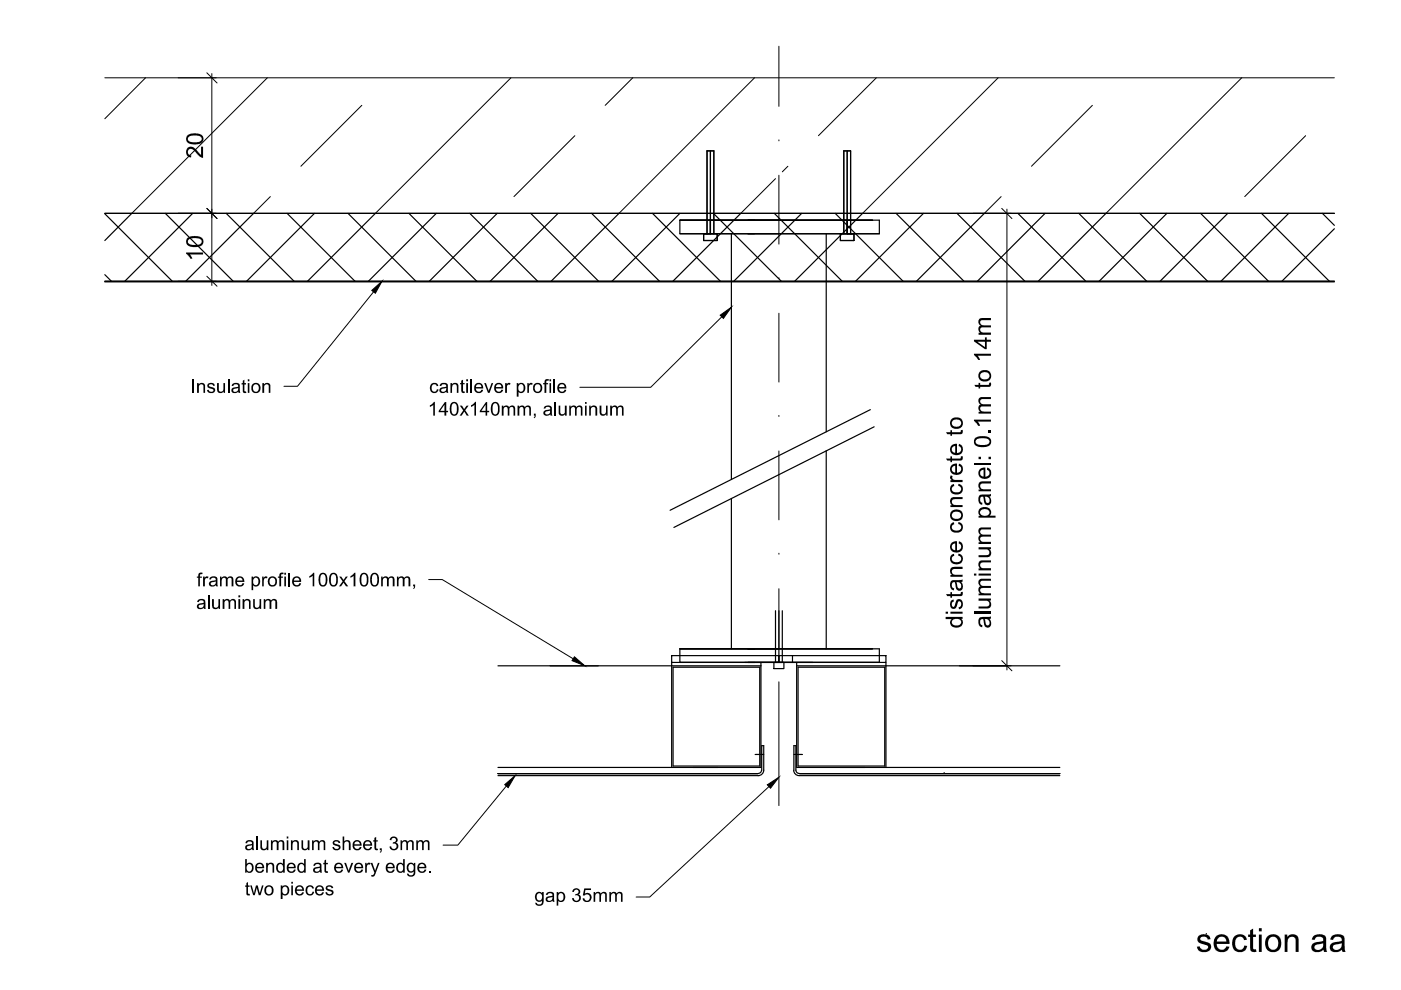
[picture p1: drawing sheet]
<svg xmlns="http://www.w3.org/2000/svg" width="297mm" height="210mm" viewBox="0 0 297 210" stroke-linecap="round" stroke-linejoin="round" font-family="sans-serif">
<!-- layer: Ac_FA -->
<g fill="none" stroke="#000" stroke-width=".25">
<path d="M150.6 32v17.6h-1.4M179.6 32v17.6h1.5M22.2 45.2h260.7M22.2 59.6h260.7M22.2 58.2l1.4 1.4M22.2 45.3l14.3 14.3M22.2 59.8h260.7M27.9 45.2l-5.7 5.8M35.1 45.2l14.3 14.4M40.9 45.2l-14.4 14.4M48 45.2l14.4 14.4M53.8 45.2l-14.4 14.4"/>
<path d="M60.9 45.2l14.4 14.4M66.7 45.2l-14.4 14.4M73.8 45.2l14.4 14.4M79.6 45.2l-14.4 14.4M86.7 45.2l14.4 14.4M92.5 45.2l-14.4 14.4M99.6 45.2l14.4 14.4M105.4 45.2l-14.4 14.4M112.5 45.2l14.4 14.4M118.3 45.2l-14.4 14.4M125.4 45.2l14.4 14.4M131.2 45.2l-14.4 14.4"/>
<path d="M138.3 45.2l14.4 14.4M144.1 46.7v2.9h21M144.1 45.2l-14.3 14.4M149.2 49.6h2.9v1.4h-2.9zM149.9 49.6v-17.6h1.4v17.6M150.6 46.7v2.9M151.3 45.2l14.4 14.4M155.1 49.6v52.1M157.1 45.2l-14.4 14.4M160 46.7h-15.9h21M164.2 45.2l14.4 14.4M170 45.2l-14.4 14.4"/>
<path d="M175.2 49.6v42M177.1 45.2l14.4 14.4M178.2 49.6h2.9v1.4h-2.9zM178.9 49.6v-17.6h1.4v17.6M179.6 46.7v2.9M182.9 45.2l-14.4 14.4M185 46.7h-26.4h27.8v2.9h-42.3M190 45.2l14.4 14.4M195.8 45.2l-14.4 14.4M202.9 45.2l14.4 14.4M208.7 45.2l-14.4 14.4M215.8 45.2l14.4 14.4"/>
<path d="M221.6 45.2l-14.4 14.4M228.7 45.2l14.4 14.4M234.5 45.2l-14.4 14.4M241.6 45.2l14.4 14.4M247.4 45.2l-14.4 14.4M254.6 45.2l14.3 14.4M260.3 45.2l-14.3 14.4M267.5 45.2l14.4 14.4M273.2 45.2l-14.3 14.4M280.4 45.2l2.5 2.6M282.9 48.5l-11.1 11.1M175.2 95.6v42"/>
<path d="M184.5 86.9l-42.4 21.3M185.3 90.5l-42.4 21.3M155.1 105.7v31.9M142.4 139h22.7v1.4h-22.7zM160 137.6h-15.9h21M164.4 129.5v10.9M165.1 139h22.7v1.4h-22.7zM165.1 129.5v10.9h-21v-2.8M165.9 129.5v10.9M168 139v1.4M185 137.6h-26.4h27.8v2.8h-42.3M105.6 141.2h55.7"/>
<path d="M142.4 140.4v22.3M142.7 141.5h18.4v20.9h-18.4zM160.1 160h1.8M161.3 140.4v22.3h-55.7M164.1 140.4h2.1v1.4h-2.1zM168.3 160h1.8M168.9 141.2h55.8M168.9 140.4v22.3h55.8M169.2 141.5h18.4v20.9h-18.4zM187.8 140.4v22.3M160.7 164h-55.1h55.2M161.5 163.3a.7 .7 0 0 1-.7 .7"/>
<path d="M161.5 163.3v-5.2h.4v5.2a1.16 1.16 0 0 1-1.1 1.2h-55.2M168.3 163.3a1.16 1.16 0 0 0 1.1 1.2h55.3M168.3 163.3v-5.2h.4v5.2a.7 .7 0 0 0 .7 .7M169.5 164h55.2h-55.1M200.2 163.8v.1M255.8 197.9l-.1 .2"/>
</g>
<!-- layer: Ac_DE-STB-S -->
<g fill="none" stroke="#000" stroke-width=".21">
<path d="M22.2 16.5h260.7M30.9 16.5l-8.7 8.7M56.7 16.5l-28.8 28.7M108.3 16.5l-28.7 28.7M134.2 16.5l-5.9 5.8M160 16.5l-28.8 28.7M185.8 16.5l-12.3 12.3M211.6 16.5l-28.7 28.7M263.3 16.5l-28.8 28.7M76.7 22.3l-12.9 12.9M121.9 28.8l-12.9 12.9M164.4 37.9l-7.3 7.3"/>
<path d="M167 35.2l-1.1 1.2M231.6 22.3l-12.9 12.9M276.8 28.8l-12.9 12.9M57.3 41.7l-3.5 3.5M212.3 41.7l-3.6 3.5"/>
</g>
<!-- layer: Ag_AR -->
<path d="M165.1 9.8v12.7M165.1 29.9h.1M165.1 37.2v14.6M165.1 59.1h.1M165.1 66.4v14.6M165.1 88.3h.1M165.1 95.6v14.6M165.1 117.5h.1M165.1 124.8v12.8M165.1 144.6v26.2" fill="none" stroke="#000" stroke-width=".21"/>
<!-- layer: Aa_BM-AC -->
<path d="M37.8 16.5h8M43.9 15.4l2.1 2.2M44.9 15.6v44.9M37.8 59.6h8M37.8 45.2h8M43.9 58.6l2.1 2.1M43.9 44.2l2.1 2.1M206.3 45.2h8.1M212.4 44.2l2.1 2.1M213.5 44.4v97.7M206.3 141.2h8.1M212.4 140.1l2.1 2.1" fill="none" stroke="#000" stroke-width=".21"/>
<g fill="#000">
<path d="M39.7 31.5l.6-.4 .6 .1 1.7 1.7v-1.8h.5v2.4l-.9-.4-.8-1-.8-.5-.5 .1-.3 .3 .2 .7 .6 .2-.1 .5-.7-.2-.3-.7zM39.5 53.5h3.6v.5h-2.8l.5 .8h-.5l-.3-.5-.5-.5zM206.5 75h3.6v.4h-2.8l.5 .9h-.4l-.3-.5-.6-.5zM207.6 67.7l.5-.3h2v.5h-1.7a.57 .57 0 0 0-.6 .6 .57 .57 0 0 0 .8 .5h1.5v.4h-1.8a.58 .58 0 0 0-.4 .8 .58 .58 0 0 0 .8 .3h1.4v.5h-2.6v-.4h.4l-.5-.6 .1-.6 .4-.4-.5-.6zM200.6 97.2h.9v-.4h.3v.4h1.8l.1-.4 .4-.1v.1v.6l-.2 .2h-2.1v.4h-.3v-.4h-.7zM200.6 91.6h.9v-.4h.3v.4h1.8l.1-.4 .4-.1v.2v.5l-.3 .3h-2v.3h-.3v-.3h-.7zM206.6 81.6h.9v-.4h.3v.4h1.8l.1-.4 .4-.1v.3v.3l-.3 .3h-2v.4h-.3v-.4h-.7zM209.6 91.3h.5v.5h-.5zM206.5 89h3.6v.4h-2.8l.5 .9h-.4l-.3-.5-.6-.5zM207.7 84.3l.3-.1h2.1v.4h-1.7a.57 .57 0 0 0-.6 .7 .57 .57 0 0 0 .8 .4h1.5v.5h-1.7a.57 .57 0 0 0-.6 .6 .57 .57 0 0 0 .8 .5h1.5v.4h-2.6v-.4h.4l-.5-.6 .1-.5 .4-.4-.5-.6 .1-.6zM201.6 117.8l.7-.4v.4l-.2 .2a.76 .76 0 0 0-.1 .9 .76 .76 0 0 0 .9 .3l.6-.1 .3-.5-.1-.5-.5-.3v-.4l.8 .4 .2 .7-.3 .8-.7 .3-.6 .1-.7-.2-.3-.4-.2-.8zM201.6 111.1l.7-.4v.5l-.2 .1a.75 .75 0 0 0-.1 .9 .75 .75 0 0 0 .9 .3l.6-.1 .3-.5-.1-.5-.5-.3v-.4l.7 .3 .3 .7-.1 .5-.4 .5-.5 .2h-.8l-.6-.3-.4-.7z"/>
<path d="M201.6 103l.7-.4v.5l-.5 .4 .1 .5 .3 .3 1 .1 .3-.1 .3-.5-.1-.5-.5-.3v-.4l.5 .2 .3 .3 .2 .5-.2 .8-.8 .4h-.8l-.5-.2-.5-.8zM201.6 105.7l.5-.3h2v.4l-1.7 .1a.64 .64 0 0 0-.5 .8 .64 .64 0 0 0 .8 .4h1.4v.4h-2.6v-.4h.3l-.4-.7zM201.5 100.8l.5 .2-.1 .1a.6 .6 0 0 0 .8 .7h1.4v.4h-2.6v-.4h.4l-.4-.3zM207.5 116h2.6v.4h-.4l.4 .6v.6l-.3 .4-.3 .1h-2v-.4h1.5a.64 .64 0 0 0 .8-.7 .64 .64 0 0 0-.9-.5h-1.4zM207.6 112l.4-.2h2.1v.5h-1.7a.57 .57 0 0 0-.6 .6 .57 .57 0 0 0 .8 .5h1.5v.4h-1.8a.6 .6 0 0 0-.4 .8 .6 .6 0 0 0 .8 .3h1.4v.4h-2.6v-.3h.4l-.5-.7 .2-.6 .3-.3-.5-.6zM207.6 102.3l.6-.2h1.9v.4h-1.8a.64 .64 0 0 0-.4 .8 .64 .64 0 0 0 .8 .4h1.4v.5h-2.6v-.4h.4l-.5-.6zM201.6 127.4l.6-.3v.4a.6 .6 0 0 0-.4 .6 .6 .6 0 0 0 .4 .6l.6-1.4 .3-.3 .7 .2 .4 .8-.2 .8-.7 .4-.1-.4 .5-.2 .1-.5a.43 .43 0 0 0-.4-.6 .43 .43 0 0 0-.4 .5l-.4 1-.2 .1-.6-.1-.4-.7zM200.6 126h.9v-.5h.3v.5h1.8l.1-.5h.4v.1v.5l-.3 .3h-2v.3h-.3v-.3h-.7zM201.6 120.4l.8-.2h1.7v.4h-1.7a.64 .64 0 0 0-.5 .8 .64 .64 0 0 0 .8 .5h1.4v.4h-2.6v-.4h.3l-.4-.7zM206.5 129.7h3.6v.5h-3.6zM207.5 126.9h2.6v.4h-.4l.4 .6-.1 .9-.5 .2h-2v-.4h1.5a.64 .64 0 0 0 .8-.7 .64 .64 0 0 0-.9-.5h-1.4zM207.6 123l.4-.3h2.1v.4h-1.7a.57 .57 0 0 0-.6 .7 .57 .57 0 0 0 .8 .4h1.5v.5h-1.8a.6 .6 0 0 0-.4 .7 .6 .6 0 0 0 .8 .4h1.4v.4h-2.6v-.4h.4l-.4-.4-.1-.6 .2-.3 .3-.2-.5-.6z"/>
<path d="M207.6 119.1l.5-.3h2v.4h-1.8l-.3 .2-.2 .3 .2 .6 .3 .2h1.8v.4h-2.6v-.4h.4l-.5-.6z"/>
<path d="M39.7 28.8l.9-.5 1.7 .1 .7 .5 .1 .9-.3 .4-.5 .3-.7 .1-1.3-.1-.6-.3-.2-.4v-.5zM40 29l-.2 .3 .1 .4 .7 .4h1.5l.7-.5-.1-.5-.7-.3h-1.5z"/>
<path d="M39.7 50.5l.9-.4 1.7 .1 .7 .5 .1 .8-.4 .6-.5 .2h-1.8l-.6-.3-.3-.4v-.6zM40 50.8l-.2 .3a1.13 1.13 0 0 0 1.5 .8h.8l.4-.2 .3-.3-.1-.5-.4-.3-.6-.1h-1.1z"/>
<path d="M206.5 72h2.3v-.5h.4v.5h.9v.5h-.9v1.5h-.4l-2.3-1.6zM207.2 72.5l1.6 1.1v-1.1z"/>
<path d="M201.7 88.9l.7-.4 1.2 .2 .5 .7-.1 1-.2 .3-.6 .2h-.8l-.5-.2-.5-.8zM202.1 89.1l-.3 .4v.4l.3 .4 .8 .2 .5-.1 .3-.3 .1-.5-.3-.5-.6-.2z"/>
<path d="M201.7 98.7l.6-.4h.6v1.9h.1l.5-.1 .3-.5-.1-.6-.5-.3 .1-.4 .5 .2 .2 .3 .2 .6-.3 .8-.4 .4-.5 .1-1-.2-.4-.4-.2-.5 .1-.5zM201.9 99l-.1 .3 .1 .6 .6 .3v-1.5z"/>
<path d="M201.7 94.5l.6-.4h.6v1.9h.2l.4-.1 .3-.5v-.5l-.6-.3 .1-.5 .5 .2 .4 .9-.3 .8-.9 .5-1-.2-.4-.3-.2-.6 .1-.5zM201.9 94.8l-.1 .3 .1 .6 .6 .3v-1.4z"/>
<path d="M207.5 96.8h.5v.6h-.5zM209.6 96.8h.5v.6h-.5z"/>
<path d="M206.6 93l.9-.5h1.7l.8 .5 .1 .9-.3 .5-.6 .3h-1.8l-.6-.3-.3-.3zM207 93.2l-.2 .3 .1 .5 .9 .3h1.3l.5-.2 .2-.4-.2-.5-.5-.3h-1.5z"/>
<path d="M207.7 78.8l.7-.3h.8l.6 .2 .3 .7v.6l-.2 .5-.8 .4h-.7l-.5-.3-.5-.6v-.6zM208 79.1l-.2 .3v.5l.3 .4 .8 .2 .8-.4 .1-.5-.4-.6-.7-.1z"/>
<path d="M207.7 99.6l.5-.4 .7-.1 .1 2 .6-.2 .2-.5-.1-.5-.4-.3v-.5l.5 .3 .3 .6v.6l-.2 .5-.5 .4h-.4l-1.1-.2-.5-.7v-.5zM207.9 99.9v.8l.6 .3v-1.4z"/>
<path d="M201.7 108.5l.9-.5 1 .2 .4 .3 .1 .5-.1 .9-.4 .4-.6 .2-1.1-.2-.3-.4-.2-.5zM202.1 108.7l-.3 .4v.4l.3 .3 1 .2 .6-.4 .1-.6-.3-.4-1-.1z"/>
<path d="M201.7 115.1l.6-.3h.6v1.9h.1l.5-.2 .3-.3-.1-.7-.5-.3 .1-.4 .5 .2 .2 .3 .2 .6-.3 .8-.9 .5-1-.2-.5-.5-.1-.4 .1-.5zM202.1 115.3l-.3 .4v.4l.2 .4 .5 .2v-1.5z"/>
<path d="M207.6 105.1l.6-.3 1.9-.1v.5l-.3 .1 .3 .7v.5l-.3 .5-.5 .1-.4-.1-.2-.5-.1-.6a.43 .43 0 0 0-.5-.6 .43 .43 0 0 0-.3 .7l.1 .5 .4 .1-.1 .4-.5-.2-.2-.4-.1-.9zM208.8 105.3l.2 .7a.48 .48 0 0 0 .5 .6 .48 .48 0 0 0 .3-.8l-.3-.4z"/>
<path d="M207.6 107.9l.8-.4h.7l.6 .2 .4 .7v.6l-.3 .3h1.3v.5h-3.6v-.4h.3l-.4-.6zM207.9 108.2l-.1 .6 .2 .4 .4 .1h.9l.5-.6-.1-.3-.4-.4h-.9z"/>
<path d="M200.5 129.7h.5v.4h-.5zM201.5 129.7h2.6v.4h-2.6z"/>
<path d="M201.6 123.3l.4-.3h1.4l.7-.2v.5l-.3 .1 .4 .9-.2 .7-.4 .3-.6-.2-.3-.2-.1-1a.41 .41 0 0 0-.6-.5 .41 .41 0 0 0-.2 .7l.1 .4 .4 .2-.1 .5-.4-.2-.3-.6-.1-.6zM202.8 123.4l.2 .9a.45 .45 0 0 0 .6 .4 .45 .45 0 0 0 .2-.7l-.4-.5z"/>
<path d="M200.5 130.8h3.6v.4h-.3l.3 .4-.1 .9-.8 .5-1.2-.1-.4-.3-.2-.5 .1-.4 .3-.4h-1.3zM202.1 131.4l-.3 .2v.5l.5 .5h1l.5-.4-.1-.6-.4-.3-.8-.1z"/>
<path d="M206.5 121.6h.5v.4h-.5zM207.5 121.6h2.6v.4h-2.6z"/>
<path d="M207.6 131l.7-.2h1.5l.3-.1v.4l-.3 .1 .3 .7v.7l-.3 .4-.5 .1-.4-.2-.2-.4-.1-.7a.43 .43 0 0 0-.5-.5 .43 .43 0 0 0-.3 .6l.1 .5 .4 .2-.1 .4-.5-.2-.2-.5-.1-.8zM208.8 131.3l.2 .8a.46 .46 0 0 0 .6 .5 .46 .46 0 0 0 .2-.8l-.3-.4z"/>
</g>
<!-- layer: Aa_TX -->
<g fill="#000">
<path d="M41.8 81.2h.3v.3l.5-.3 .7 .2 .2 .2v1.7h-.4v-1.5l-.3-.3-.6 .2v1.6h-.4zM44 81.5l.4-.3h.6l.3 .1 .3 .5h-.4l-.2-.3h-.3a.31 .31 0 0 0-.4 .2 .31 .31 0 0 0 .4 .3l.9 .5-.1 .6-.4 .2h-.6l-.4-.2-.2-.3 .3-.2 .3 .4h.4a.31 .31 0 0 0 .4-.3 .31 .31 0 0 0-.5-.2l-.8-.4zM46 81.2h.4v1.5l.3 .3h.3l.3-.3 .1-1.5h.3v2.1h-.3v-.3l-.4 .3-.8-.1-.2-.5zM51.5 80.7l.3-.2v.7h.4v.3h-.4v1.4l.4 .1v.3h-.6l-.1-.2v-1.6h-.3v-.3h.3zM55.6 81.2h.4v.3l.5-.3 .7 .2 .1 .2v1.7h-.3v-1.5l-.4-.3-.5 .2-.1 1.6h-.4zM91.1 85.9l.4-.1 .5-.6h.2v2.9h-.3v-2.3l-.7 .5zM91.3 81.6l.6-.4 .8 .2 .2 .4-.3 .1-.2-.4h-.5l-.4 .5v.5l.3 .5h.6l.2-.5 .4 .1-.3 .6-.8 .1-.5-.2-.3-.6zM95.5 81.2h.3v.3l.4-.3h.5l.4 .2 .1 .3v1.6h-.3l-.1-1.4a.51 .51 0 0 0-.6-.4 .51 .51 0 0 0-.4 .7v1.1h-.3zM97.5 86h.5l.4 .7 .5-.7h.5l-.8 1 .8 1.1h-.4l-.6-.8-.5 .8h-.4l.7-1.1zM97.8 80.7l.4-.2v.7h.3v.3h-.3v1.4l.3 .1 .1 .3h-.6l-.2-.2v-1.6h-.3v-.3h.3zM99.9 85.9l.4-.2 .4-.5h.2v2.9h-.3v-2.3l-.7 .5zM102.7 81.2h.3l.6 1.7 .6-1.7h.4l-.8 2.1h-.3z"/>
<path d="M106.4 86h.3v.3l.4-.3h.4l.4 .3 .6-.3h.5l.2 .5v1.6h-.3l-.1-1.5a.45 .45 0 0 0-.5-.3 .45 .45 0 0 0-.3 .6v1.2h-.3v-1.3a.48 .48 0 0 0-.7-.5 .48 .48 0 0 0-.2 .7v1.1h-.4zM107.1 81.2h.3v.3l.3-.3h.4l.1 .1-.1 .3a.44 .44 0 0 0-.5 .1 .44 .44 0 0 0-.1 .5v1.1h-.4zM109.7 86h.4v.3l.3-.3h.4l.5 .3 .5-.3h.5l.3 .5v1.6h-.4v-1.3a.46 .46 0 0 0-.5-.5 .46 .46 0 0 0-.4 .6v1.2h-.3v-1.3a.48 .48 0 0 0-.6-.5 .48 .48 0 0 0-.3 .7v1.1h-.4zM111.8 81.2h.3v.3l.3-.3h.4l.1 .1-.1 .3a.47 .47 0 0 0-.5 .1 .47 .47 0 0 0-.2 .5v1.1h-.3zM113.2 87.7h.4v.6l-.3 .4-.1-.2 .2-.4h-.2zM115.6 80.5l.2-.1h.5v.3a.32 .32 0 0 0-.3 0 .32 .32 0 0 0-.2 .3v.2h.4v.3h-.4v1.8h-.4v-1.8h-.3v-.3h.3zM118.4 86h.4v1.5l.2 .3h.4l.3-.2 .1-1.6h.3v2.1h-.3v-.3l-.5 .4-.6-.1-.2-.2zM120.7 86h.3v.3l.5-.3h.5a.28 .28 0 0 0 .2 .3 .28 .28 0 0 0 .3-.3h.6l.4 .4v1.7h-.4v-1.6l-.1-.2h-.5l-.2 .3v1.5h-.4v-1.3a.48 .48 0 0 0-.6-.5 .48 .48 0 0 0-.3 .7v1.1h-.3zM124.9 86h.3v.3l.6-.3 .7 .2 .1 .3v1.6h-.4v-1.6l-.3-.2-.6 .2v1.6h-.4zM127.1 86h.4v1.3a.5 .5 0 0 0 .6 .5 .5 .5 0 0 0 .4-.6v-1.2h.3v2.1h-.3v-.3l-.4 .3-.7-.1-.3-.5zM129.4 86h.3v.3l.3-.3h.7a.21 .21 0 0 0 .2 .3 .21 .21 0 0 0 .2-.2l.6-.1 .4 .2 .1 1.9h-.3v-1.3a.46 .46 0 0 0-.5-.5 .46 .46 0 0 0-.4 .6v1.2h-.4v-1.3a.48 .48 0 0 0-.6-.5 .48 .48 0 0 0-.2 .7v1.1h-.4zM42.1 121.6l.7-.2h.2l-.1 .3a.34 .34 0 0 0-.5 .3v.2h.4v.3h-.4v1.8h-.4v-1.8h-.3v-.3h.3z"/>
<path d="M43.1 122.2h.3v.3l.3-.3 .5 .1-.1 .3h-.2a.45 .45 0 0 0-.4 .1 .45 .45 0 0 0-.1 .5v1.1h-.3zM45 127h.3v1.6l.3 .2h.3l.3-.2 .1-1.6h.4v2.1h-.3v-.3l-.7 .4-.6-.3zM46.7 122.2h.2v.3l.5-.3h.5l.3 .3 .4-.3 .6 .1 .3 .5v1.5h-.4v-1.3a.45 .45 0 0 0-.5-.5 .45 .45 0 0 0-.3 .6v1.2h-.4v-1.4a.46 .46 0 0 0-.6-.3 .46 .46 0 0 0-.3 .6v1.1h-.3zM47.2 127h.3v.3l.4-.3h.4l.5 .4 .4-.4 .6 .1 .2 .4v1.6h-.3v-1.4a.46 .46 0 0 0-.6-.4 .46 .46 0 0 0-.3 .6v1.2h-.3l-.1-1.6-.3-.2-.3 .1-.2 .3v1.4h-.4zM51.4 127h.4v.3l.4-.3 .8 .2 .1 .3v1.6h-.3v-1.5l-.4-.3-.5 .2-.1 1.6h-.4zM53.7 127h.3v1.4a.52 .52 0 0 0 .6 .4 .52 .52 0 0 0 .4-.6v-1.2h.4v2.1h-.4v-.3l-.3 .3-.8-.1-.2-.4zM55.6 122.2h.3v.3l.3-.3 .5 .1-.1 .3h-.3a.38 .38 0 0 0-.4 .4v1.3h-.3zM55.9 127h.3v.3l.5-.3 .6 .1a.21 .21 0 0 0 .2 .2 .21 .21 0 0 0 .2-.2l.6-.1 .3 .2 .2 1.9h-.4v-1.3a.44 .44 0 0 0-.5-.5 .44 .44 0 0 0-.4 .6v1.2h-.3v-1.4a.48 .48 0 0 0-.7-.3 .48 .48 0 0 0-.2 .6v1.1h-.4zM59.3 121.6l.7-.2h.2l-.1 .3a.3 .3 0 0 0-.4 0 .3 .3 0 0 0-.1 .3v.2h.4v.3h-.4v1.8h-.4v-1.8h-.3v-.3h.3zM65.6 122.2l.6-.4 .2-.4h.2v2.9h-.3v-2.2l-.7 .4zM71.9 122.2h.4l.5 .8 .5-.8h.4l-.7 1 .8 1.1h-.4l-.5-.8-.6 .8h-.4l.7-1zM74.3 122.2l.6-.4 .2-.4h.3v2.9h-.4v-2.2l-.7 .4z"/>
<path d="M80.8 122.2h.3v.3l.5-.3h.5l.2 .3 .5-.3 .6 .1 .3 .5v1.5h-.4v-1.3a.45 .45 0 0 0-.6-.5 .45 .45 0 0 0-.3 .6v1.2h-.4v-1.4a.46 .46 0 0 0-.5-.3 .46 .46 0 0 0-.3 .6v1.1h-.4zM84.2 122.2h.3v.3l.4-.3h.5a.26 .26 0 0 0 .3 .3 .26 .26 0 0 0 .2-.2l.7-.1 .3 .3 .1 1.8h-.4v-1.3a.45 .45 0 0 0-.5-.5 .45 .45 0 0 0-.3 .6v1.2h-.4v-1.4a.46 .46 0 0 0-.6-.3 .46 .46 0 0 0-.3 .6v1.1h-.3zM87.6 123.9h.4v.7l-.3 .3-.1-.2 .2-.4h-.2zM70.7 178.3l.3-.2h.6l.5 .3v.3l-.3 .1-.2-.3-.2-.1a.33 .33 0 0 0-.5 .3 .33 .33 0 0 0 .5 .3l.6 .2 .2 .5-.3 .5-.8 .1-.5-.4-.1-.3h.3l.2 .3 .3 .1a.36 .36 0 0 0 .5-.3 .36 .36 0 0 0-.5-.3l-.7-.4-.1-.4zM79.4 177.7l.4-.3v.8h.3v.2h-.3v1.5h.3v.3h-.5l-.2-.2v-1.6h-.3v-.2h.3zM82.8 177.6l.4-.2h.5l.3 .1 .3 .5-.1 .4-.3 .3 .5 .4v.6l-.4 .5-.8 .1-.5-.4-.1-.4 .3-.1 .4 .6 .6-.2 .2-.2-.1-.5-.3-.3-.4 .1v-.3l.5-.1 .1-.4a.49 .49 0 0 0-.5-.4 .49 .49 0 0 0-.4 .5l-.4-.1zM52.2 187.2l.4-.2v.7h.3v.3h-.3v1.4l.3 .1 .1 .3-.3 .1a.46 .46 0 0 1-.5-.7v-1.2h-.2v-.3h.2zM53 187.7h.4l.4 1.7 .5-1.7h.4l.4 1.6 .4-1.6h.4l-.7 2.1h-.3l-.5-1.6-.4 1.6h-.3zM56.4 183h.4v.2l.4-.3h.4l.4 .3 .1 1.8h-.3v-1.4l-.4-.4-.5 .3-.1 1.5h-.4zM55.2 178.2h.3v1.3l.3 .5 .6-.2 .2-1.6h.3v2h-.3v-.3l-.5 .4h-.4l-.4-.2zM57.4 178.2h.3v.3l.5-.4 .6 .1a.25 .25 0 0 0 .2 .3 .25 .25 0 0 0 .3-.3l.6-.1 .3 .3 .1 1.8h-.4v-1.3a.44 .44 0 0 0-.5-.5 .44 .44 0 0 0-.3 .6v1.2h-.4v-1.4a.47 .47 0 0 0-.6-.3 .47 .47 0 0 0-.3 .6v1.1h-.4zM61.7 178.2h.3v.3l.4-.4h.5l.4 .3 .1 1.8h-.4v-1.4l-.3-.4-.6 .2-.1 1.6h-.3z"/>
<path d="M63.9 178.2h.4v1.4a.51 .51 0 0 0 .6 .3 .51 .51 0 0 0 .3-.6v-1.1h.4v2h-.3v-.3l-.5 .4-.7-.2-.2-.3zM66.2 178.2h.3v.3l.4-.4 .5 .1 .3 .3 .5-.4 .5 .1 .3 .3v1.7h-.4v-1.3a.46 .46 0 0 0-.5-.5 .46 .46 0 0 0-.4 .6v1.2h-.3v-1.4a.48 .48 0 0 0-.7-.3 .48 .48 0 0 0-.2 .7v1h-.3zM65 188l.6-.3 .6 .1 .2 .2 .1 .4h-.3l-.2-.4h-.4l-.4 .5v.7l.3 .4h.5l.3-.6 .3 .1-.3 .6-.6 .2-.7-.3-.2-1zM69.1 188l.6-.3h.5l.3 .2 .2 .3-.4 .1a.45 .45 0 0 0-.4-.3 .45 .45 0 0 0-.5 .4l1.1 .4 .2 .2v.4l-.3 .4-.5 .1-.5-.1-.3-.3-.1-.3 .3-.1 .2 .4h.6a.31 .31 0 0 0 .2-.4 .31 .31 0 0 0-.4-.1l-.7-.3-.2-.2zM68.8 182.4l.3-.2v.8h.4v.2h-.4v1.4l.4 .1 .1 .3-.4 .1a.46 .46 0 0 1-.4-.7v-1.2h-.3v-.2h.3zM72.6 177.4h.4v1l.4-.3h.4l.4 .3 .1 1.8h-.3v-1.5l-.3-.3h-.3l-.3 .2-.1 1.6h-.4zM73 183h.4l.5 1.6 .6-1.6h.4l-.8 2h-.3zM77.4 183h.3v.3l.4-.4h.3l.2 .1-.2 .3a.47 .47 0 0 0-.5 .1 .47 .47 0 0 0-.1 .5v1.1h-.4zM78.6 183h.4l.5 1.6 .6-1.6h.4l-1 2.6-.3 .2-.4 .1-.1-.4a.47 .47 0 0 0 .7-.5zM80.5 179.9h.4v.7l-.3 .2-.1-.1 .2-.5h-.2zM84.9 178.2h.3v.3l.4-.4 .6 .1 .2 .3 .5-.4 .6 .1 .2 .3v1.7h-.3v-1.3a.46 .46 0 0 0-.5-.5 .46 .46 0 0 0-.4 .6v1.2h-.4v-1.4a.48 .48 0 0 0-.6-.3 .48 .48 0 0 0-.2 .7v1h-.4zM88.3 178.2h.3v.3l.4-.4 .5 .1 .3 .3 .5-.4 .5 .1 .3 .3v1.7h-.4v-1.3a.46 .46 0 0 0-.5-.5 .46 .46 0 0 0-.4 .6v1.2h-.3v-1.6l-.3-.2-.4 .1-.2 .4v1.3h-.3z"/>
<path d="M90.9 184.6h.4v.4h-.4zM121.5 188.6l.8-.3 .6 .3 .1 .3v.4l-.4 .4 .5 .2v.7l-.4 .6h-.8l-.5-.4-.1-.4h.3l.2 .4 .5 .2 .3-.2 .2-.4-.2-.5h-.6v-.3l.6-.3v-.5l-.5-.2-.3 .2-.1 .3h-.4zM123.9 188.4h1.4v.3h-1.2l-.1 .8 .4-.2 .5 .1 .3 .2 .2 .5-.1 .7-.6 .4-.8-.1-.4-.5v-.1l.4-.1 .2 .5 .4 .1 .4-.3 .2-.3-.1-.4-.3-.4-1.1 .3zM125.9 189.1h.3v.3l.3-.3h.5l.4 .4 .5-.4 .6 .1 .2 .3v1.7h-.4v-1.6l-.3-.2-.4 .2-.2 1.6h-.3v-1.3a.46 .46 0 0 0-.6-.5 .46 .46 0 0 0-.3 .6v1.2h-.3zM129.2 189.1h.3v.3l.5-.3 .6 .1a.21 .21 0 0 0 .2 .2 .21 .21 0 0 0 .2-.2l.5-.1 .4 .2 .1 1.9h-.3v-1.5a.47 .47 0 0 0-.6-.3 .47 .47 0 0 0-.3 .6v1.2h-.4v-1.3a.46 .46 0 0 0-.5-.5 .46 .46 0 0 0-.4 .6v1.2h-.3zM254.1 198.4l.7-.3 1.1 .1a1.1 1.1 0 0 1 .8 .9l-.7 .1a.8 .8 0 0 0-.8-.6 .8 .8 0 0 0-.7 .6l.3 .3 1.5 .4a1.12 1.12 0 0 1 .3 1.5 1.12 1.12 0 0 1-1.4 .5l-1-.3-.5-.9 .7-.1v.3a.95 .95 0 0 0 .9 .5 .95 .95 0 0 0 .9-.7l-.3-.3-1.6-.5a.96 .96 0 0 1-.2-1.5zM261.7 198.6l.6-.5h1.2l.6 .5 .2 .4 .1 .2-.7 .1a.98 .98 0 0 0-1.2-.6 .98 .98 0 0 0-.6 1.2l.1 1 .7 .5a.93 .93 0 0 0 1.1-.9l.6 .1-.2 .7-.5 .4-1.1 .2-.7-.3-.4-.5-.3-.8 .1-.9zM265 197.3l.7-.4v1.2h.6v.6h-.6v2.4l.2 .2 .4-.1 .1 .6h-.3a.84 .84 0 0 1-.9-.2 .84 .84 0 0 1-.2-.9v-2h-.4v-.6h.4zM272.4 198.1h.5v.6l.5-.5 .7-.1 .6 .1 .4 .3 .2 .6v2.7h-.6v-2.2a.87 .87 0 0 0-.9-1 .87 .87 0 0 0-.8 1.1v2.1h-.6z"/>
<path d="M49.2 81.5l.6-.3 .9 .2 .3 1.9h-.4l-.1-.3-.5 .3h-.5l-.3-.1-.1-.2v-.6l.4-.2 .6-.1a.33 .33 0 0 0 .4-.4 .33 .33 0 0 0-.5-.2h-.3l-.3 .4-.3-.1zM49.5 82.5a.44 .44 0 0 0 .3 .6 .44 .44 0 0 0 .5-.2l.2-.2a.24 .24 0 0 0 0-.3 .24 .24 0 0 0-.3 0z"/>
<path d="M52.5 80.4h.4v.4h-.4zM52.5 81.2h.4v2.1h-.4z"/>
<path d="M53.5 81.5l.6-.3h.5l.4 .3 .2 .9-.3 .8-.9 .1-.6-.3-.1-1.1zM53.8 81.6l-.2 .5 .1 .6 .3 .3h.5l.3-.3v-.8l-.4-.4z"/>
<path d="M94.3 85.2h.3v1.9h.4v.3h-.4v.7h-.4v-.7h-1.2v-.3zM94.2 85.8l-.9 1.3h.9z"/>
<path d="M93.3 81.5l.5-.3 .9 .1 .3 .3 .1 1.7h-.4l-.1-.3-.5 .3-.8-.1-.2-.5 .2-.4 .8-.2a.32 .32 0 0 0 .5-.1 .32 .32 0 0 0-.1-.4l-.4-.1a.43 .43 0 0 0-.5 .4l-.4-.1zM93.6 82.5a.45 .45 0 0 0 .2 .6 .45 .45 0 0 0 .6-.2l.1-.2a.23 .23 0 0 0 .1-.3 .23 .23 0 0 0-.3 0z"/>
<path d="M95.6 85.5l.3-.2 .5-.1 .4 .1 .3 .5 .1 1.5-.3 .6-.3 .2-.8-.1-.4-.6v-1.3zM95.9 85.7l-.2 .6 .1 1.1 .2 .4 .4 .1 .4-.5v-1.4l-.4-.5z"/>
<path d="M98.8 80.4h.4v.4h-.4zM98.8 81.2h.4v2.1h-.4z"/>
<path d="M100.8 81.5l.5-.3h.6l.3 .2 .2 1h-1.5l.1 .5 .3 .1h.4l.4-.4 .3 .1-.2 .4-.4 .2h-.5l-.6-.3-.2-.4v-.7zM101.1 81.6l-.2 .5h1.2l-.3-.6z"/>
<path d="M103 85.2h.3v1.9h.4v.3h-.4v.7h-.3v-.7h-1.3v-.3zM103 85.8l-.9 1.3h.9z"/>
<path d="M104.5 85.4l.4-.2 .5 .1 .5 .6v1.5l-.2 .5-.4 .2h-.7l-.5-.6v-1.5zM104.8 85.5l-.4 .7v1l.2 .4a.61 .61 0 0 0 .8 .1 .61 .61 0 0 0 .2-.8l-.1-1.1-.4-.3z"/>
<path d="M105 81.5l.5-.3h.6l.3 .2 .3 .5v.5h-1.6l.1 .4 .4 .2h.4l.3-.4 .4 .1-.3 .5-.9 .1-.5-.2-.2-.5v-.6zM105.4 81.6l-.2 .5h1.1l-.3-.6z"/>
<path d="M109.6 81.2h.3v.3l.4-.3h.4l.5 .3 .2 .5-.1 .8-.3 .4-.7 .1-.4-.2v1h-.3zM110.2 81.5l-.3 .5v.7l.4 .3h.3l.4-.3v-.8l-.4-.5z"/>
<path d="M113.2 81.5l.5-.3h.7l.4 .3 .2 .9-.4 .8-.9 .1-.5-.3-.2-.4v-.7zM113.6 81.6l-.2 .5 .1 .6 .3 .3h.4l.4-.3v-.8l-.4-.4z"/>
<path d="M116.5 80.4h.3v.4h-.3zM116.5 81.2h.3v2.1h-.3z"/>
<path d="M115.4 86.3l.6-.3 .9 .2 .2 1.9h-.3l-.1-.3-.7 .4-.7-.3v-.7l.3-.2 .6-.1a.33 .33 0 0 0 .4-.4 .33 .33 0 0 0-.5-.2h-.3l-.2 .3h-.3zM115.7 87.3a.49 .49 0 0 0 .4 .6 .49 .49 0 0 0 .5-.4v-.1a.28 .28 0 0 0-.1-.3 .28 .28 0 0 0-.4 .1z"/>
<path d="M118.4 81.5l.5-.3h.6l.4 .3 .2 .9h-1.6l.2 .5 .3 .1h.4l.3-.4 .4 .1-.3 .5-.9 .1-.6-.3-.1-.9zM118.8 81.5l-.3 .6h1.2l-.2-.5z"/>
<path d="M124 85.2h.4v.4h-.4zM124 86h.4v2.1h-.4z"/>
<path d="M41.9 127.3l.6-.3 .9 .2 .2 1.9h-.3l-.1-.3-.7 .4-.5-.1-.2-.3-.1-.4 .2-.3 .9-.2a.33 .33 0 0 0 .4-.4 .33 .33 0 0 0-.5-.2l-.5 .1-.1 .3-.3-.1zM42.2 128.3a.45 .45 0 0 0 .3 .6 .45 .45 0 0 0 .6-.3 .24 .24 0 0 0 .1-.4 .24 .24 0 0 0-.4 0z"/>
<path d="M44.5 122.5l.5-.3h.6l.4 .3 .2 1.8h-.4v-.2l-.5 .3h-.6l-.3-.3-.1-.4 .1-.3 .3-.2 .6-.1a.32 .32 0 0 0 .4-.3 .32 .32 0 0 0-.4-.3h-.4l-.2 .4-.3-.1zM44.8 123.5a.45 .45 0 0 0 .2 .6 .45 .45 0 0 0 .6-.2l.1-.1a.28 .28 0 0 0 0-.5 .28 .28 0 0 0-.4 .1z"/>
<path d="M50.5 126.2h.4v.4h-.4zM50.5 127h.4v2.1h-.4z"/>
<path d="M50.1 122.5l.5-.3h.6l.4 .3 .2 .9h-1.6v.2l.5 .5 .5-.1 .2-.4 .4 .1-.2 .4-.4 .3h-.6l-.4-.3-.3-.6zM50.5 122.6l-.3 .5h1.2v-.3l-.3-.3z"/>
<path d="M53.3 122.2h.4v.3l.4-.3 .6 .1 .5 .7-.1 .7-.3 .5-.7 .2-.4-.3v1h-.4zM54 122.5l-.3 .5v.8l.4 .3h.3l.3-.4 .1-.7-.3-.5z"/>
<path d="M57 122.5l.5-.3h.5l.5 .3 .2 .4v.7l-.3 .6-.9 .2-.5-.4-.2-.9zM57.4 122.6l-.2 .4v.7l.2 .3 .6 .1 .3-.4v-.8l-.3-.4z"/>
<path d="M60.3 121.4h.3v.5h-.3zM60.3 122.2h.3v2.1h-.3z"/>
<path d="M62.1 122.5l.6-.3h.4l.5 .3 .2 .4v.5h-1.5l.1 .4 .3 .3 .5-.1 .3-.4 .3 .1-.3 .5-.8 .2-.5-.3-.3-.5zM62.6 122.6l-.3 .5h1.2l-.1-.3-.3-.3z"/>
<path d="M67.8 121.8l.2-.3 .7-.1 .3 .2 .3 .4 .1 1.5-.3 .6-.4 .3-.8-.2-.3-.4-.1-1.1zM68.1 121.9l-.2 .6v1.1l.4 .5h.4l.3-.5v-1.4l-.4-.5z"/>
<path d="M70.2 121.6l.3-.2 .5 .1 .4 .3 .2 .4v1.4l-.2 .4-.4 .4-.8-.2-.3-.5-.1-1.2 .1-.5zM70.4 121.8l-.3 .6 .1 1.2 .3 .5h.4l.3-.5v-1.4l-.2-.4z"/>
<path d="M76.5 121.8l.3-.3 .6-.1 .6 .5 .1 1.5-.2 .6-.3 .3h-.8l-.4-.4-.2-1.4zM76.9 121.8l-.3 .6 .1 1.2 .3 .5h.3l.4-.5v-1.4l-.3-.4z"/>
<path d="M78.8 121.7l.3-.2 .5-.1 .6 .5 .1 1.7-.5 .7-.6 .1-.6-.5-.1-1.4zM79.1 121.8l-.2 .5v1.4l.3 .3 .4 .1 .4-.6v-1.2l-.3-.5z"/>
<path d="M52.1 178.5l.5-.4h.7l.3 .2 .2 .2 .1 1.7h-.4v-.2l-.6 .3-.8-.2-.1-.2 .1-.6 .9-.3a.35 .35 0 0 0 .4-.4 .35 .35 0 0 0-.6-.2l-.2 .1-.2 .3h-.4zM52.4 179.5a.49 .49 0 0 0 .4 .5 .49 .49 0 0 0 .6-.4 .23 .23 0 0 0 0-.4 .23 .23 0 0 0-.4 .1z"/>
<path d="M60.8 177.4h.3v.4h-.3zM60.8 178.2h.3v2h-.3z"/>
<path d="M75 178.4l.5-.3 .6 .1 .3 .2 .3 .9h-1.6l.2 .5 .3 .2h.3l.4-.4h.4l-.3 .5-.4 .2h-.5l-.6-.4-.1-.3v-.7zM75.4 178.5l-.3 .5h1.2l-.2-.5z"/>
<path d="M77.2 178.5l.5-.4 .6 .1 .4 .3 .2 .8h-1.6l.2 .5 .3 .2 .5-.1 .2-.3h.4l-.3 .5-.9 .2-.5-.4-.2-.5zM77.6 178.5l-.3 .5h1.2l-.2-.5z"/>
<path d="M52 182.1h.3v1.1l.3-.2 .5-.1 .3 .1 .3 .5v1.1l-.6 .5h-.4l-.4-.3v.2h-.3zM52.5 183.3l-.2 .5v.6l.3 .3 .4 .1 .4-.5v-.7l-.4-.4z"/>
<path d="M54.4 183.1l.8-.2 .6 .4 .2 .8h-1.6l.2 .5 .5 .2 .4-.1 .1-.4 .4 .1-.4 .6-.8 .1-.5-.4-.2-.4v-.6zM54.6 183.4l-.1 .4h1.1v-.3l-.4-.3z"/>
<path d="M56.2 188.1l.7-.4h.5l.4 .4 .2 1-.3 .6-.8 .2-.6-.3-.3-.6zM56.7 188.1l-.3 .4v.6l.2 .3 .5 .2 .5-.4v-.7l-.3-.5z"/>
<path d="M59.5 187.7h.4v.3l.3-.3h.5l.4 .2 .2 .7v.6l-.3 .5-.6 .2-.5-.3v1h-.4zM60.2 188l-.3 .5v.6l.2 .4 .4 .1 .4-.4 .1-.7-.3-.5z"/>
<path d="M58.8 183.2l.3-.2 .5-.1 .4 .3v-1.1h.4v2.9h-.4v-.2l-.3 .3h-.5l-.4-.3-.3-.5v-.6zM59.1 183.3l-.2 .7 .2 .6a.66 .66 0 0 0 .9-.1 .66 .66 0 0 0 0-.8l-.3-.5z"/>
<path d="M61.8 187h.3v.4h-.3zM61.8 187.7h.3v2.1h-.3z"/>
<path d="M61 183.3l.6-.4h.4l.5 .3 .2 .9h-1.5l.1 .4 .5 .3 .3-.1 .2-.4 .4 .1-.3 .5-.9 .2-.5-.3-.2-.5zM61.3 183.5l-.1 .3h1.1v-.3l-.4-.3h-.3z"/>
<path d="M62.8 187.9l.9-.2 .5 .3 .3 .9h-1.6l.1 .4 .4 .3 .4-.1 .3-.3h.3l-.2 .5-.7 .2-.8-.3-.2-1zM63.2 188.1l-.3 .5h1.2l-.3-.5z"/>
<path d="M63.4 183l.7-.1 .4 .3v-1.1h.3v2.9h-.3v-.2l-.2 .2-.6 .1-.5-.3-.2-.8 .1-.6zM63.6 183.3l-.2 .5v.6l.4 .4h.3l.4-.5-.1-.8-.3-.3z"/>
<path d="M66.5 183.2l.6-.3 .9 .2 .3 1.9h-.4v-.2l-.5 .3-.9-.2-.1-.3 .1-.5 .2-.2 .7-.1a.34 .34 0 0 0 .4-.4 .34 .34 0 0 0-.5-.2l-.4 .1-.1 .3-.4-.1zM66.8 184.2a.48 .48 0 0 0 .4 .6 .48 .48 0 0 0 .6-.3 .24 .24 0 0 0 0-.4 .24 .24 0 0 0-.3 0z"/>
<path d="M67 188.1l.6-.4h.5l.4 .4 .2 .8h-1.6l.2 .4 .4 .3 .5-.2 .1-.2h.4l-.3 .5-.7 .2-.8-.4-.1-.7zM67.4 188.1l-.2 .5h1.1l-.3-.6z"/>
<path d="M71 183.2l.6-.3 .6 .1 .4 .2 .2 .9h-1.6l.1 .5 .5 .2 .3-.1 .3-.4 .3 .1-.1 .4-.5 .3h-.6l-.5-.4-.2-.6zM71.4 183.4l-.2 .4h1.2l-.1-.3-.3-.3z"/>
<path d="M75.4 183.1l.8-.2 .6 .4 .2 .8h-1.6l.2 .5 .5 .2 .3-.1 .2-.4 .4 .1-.4 .6-.8 .1-.6-.5-.1-.9zM75.6 183.4l-.1 .4h1.1l-.1-.3-.3-.3z"/>
<path d="M82.1 183.1l.8-.2 .6 .4 .2 .8h-1.6l.2 .4 .5 .3 .3-.1 .2-.4 .4 .1-.3 .5-.9 .2-.5-.4-.2-1zM82.5 183.2l-.3 .6h1.1l-.3-.6z"/>
<path d="M84.3 183.1l.7-.2 .5 .3v-1.1h.3v2.9h-.3v-.2l-.4 .3h-.4l-.5-.3-.2-1zM84.6 183.3l-.2 .4v.7l.4 .4h.3l.4-.5-.1-.8-.4-.3z"/>
<path d="M86.4 183.2l.5-.3h.4l.4 .3 .1-.2h.3v2.2l-.6 .6h-.8l-.4-.4v-.2l.4 .1 .2 .3h.4l.3-.2 .1-.3v-.3l-.4 .2h-.4l-.5-.3-.2-.5zM86.8 183.3l-.2 .5 .1 .6 .3 .3h.3l.4-.3v-.9l-.4-.3z"/>
<path d="M88.7 183.2l.5-.3h.5l.5 .3 .2 .4v.5h-1.5v.4l.6 .3 .3-.1 .2-.4 .4 .1-.4 .5-.8 .2-.5-.3-.2-.5zM89.1 183.3l-.2 .5h1.1v-.3l-.3-.3z"/>
<path d="M113.7 189.4l.4-.3h.5l.3 .3v-.3h.4l-.1 2.4-.4 .5-.8 .1-.5-.4v-.3l.3 .1 .3 .3 .6-.1 .2-.3v-.4l-.3 .2h-.5l-.5-.4-.2-.7zM114 189.5l-.2 .4v.7l.4 .3h.4l.3-.4v-.7l-.4-.4z"/>
<path d="M115.9 189.4l.5-.3h.7l.3 .3 .2 1.8h-.4l-.1-.2-.4 .2h-.6l-.4-.2 .1-.7 .4-.2 .4-.1a.37 .37 0 0 0 .5-.4 .37 .37 0 0 0-.6-.2h-.2l-.2 .4-.4-.1zM116.1 190.4v.1a.47 .47 0 0 0 .4 .5 .47 .47 0 0 0 .6-.3 .23 .23 0 0 0 0-.4 .23 .23 0 0 0-.3 0z"/>
<path d="M118 189.1h.4v.3l.4-.3 .6 .1 .4 .7v.7l-.4 .5-.7 .1-.3-.2v1h-.4zM118.7 189.4l-.3 .5v.6l.2 .4 .4 .1 .4-.4 .1-.7-.3-.5z"/>
<path d="M266.9 196.8h.6v.7h-.6zM266.9 198.1h.6v3.7h-.6z"/>
<path d="M268.7 198.6l.5-.4 .8-.1 .6 .1 .7 .5 .3 .7 .1 .9-.2 .7-.4 .5-.8 .4h-.7l-1-.6-.3-.7-.1-.9 .2-.7zM269.3 198.8l-.4 .5v.4l.1 1.1a1.09 1.09 0 0 0 1.4 .5 1.09 1.09 0 0 0 .6-1.3l-.2-.8a.98 .98 0 0 0-1.5-.4z"/>
<path d="M257.8 198.6l.6-.5h1l.7 .3 .4 .6 .2 1.1h-2.8l.4 1 .7 .3a.94 .94 0 0 0 1-.8l.6 .2-.3 .6-.5 .4-1.1 .1-.8-.4-.4-.6-.2-.6 .1-1zM258.4 198.7l-.3 .4-.1 .5h2l-.1-.5a.98 .98 0 0 0-1.5-.4z"/>
<path d="M278.4 198.6l.9-.5 1.2 .1a1.02 1.02 0 0 1 .7 1.3v1.6l.2 .7h-.7l-.1-.4-.8 .4-.9 .1-.7-.5-.2-.5a1.37 1.37 0 0 1 1.7-1.2h.2a.52 .52 0 0 0 .6-.7 1.04 1.04 0 0 0-1.8 .3l-.6-.1zM278.8 200.4a.7 .7 0 0 0 .2 1 .7 .7 0 0 0 1-.1l.4-.4 .1-.9z"/>
<path d="M282.3 198.6l.9-.5h1.1a1.01 1.01 0 0 1 .8 1.4v1.9l.2 .4h-.7l-.1-.4-1 .5h-.7l-.4-.2a1.1 1.1 0 0 1-.3-1.3 1.1 1.1 0 0 1 1.2-.7l.6-.1a.49 .49 0 0 0 .6-.4 .49 .49 0 0 0-.5-.5l-.3-.1a.82 .82 0 0 0-1 .7l-.7-.1zM282.7 200.4a.7 .7 0 0 0 .2 1 .7 .7 0 0 0 .9-.1l.6-.5 .1-.8z"/>
</g>
<path d="M41 80.4v2.9M48.5 80.4v2.9M44.3 126.2v2.9" fill="none" stroke="#000" stroke-width=".38"/>
<path d="M78.8 61.6l2.2-2-1.4 2.6zM152.7 66.8l2.4-1.7-1.7 2.4zM121.8 139.3l2.2 1.9-2.7-1.1zM107 166.4l2.2-1.9-1.5 2.5zM162.7 166.4l2.4-1.6-1.7 2.3z" fill="#000" stroke="#000" stroke-width=".21"/>
<path d="M79.2 61.9l-16.1 20h-2.9M153 67.2l-15 14.9h-15.1M90.9 122.9h2.9l27.7 16.8M107.4 166.7l-10.3 12.5h-3.2M163 166.8l-25.2 23.4h-2.9" fill="none" stroke="#000" stroke-width=".21"/>
<path d="M99.9 80.4v2.9M117.6 80.4v2.9M117.7 85.2v2.9M61.3 121.4v2.9M54.5 177.4v2.8" fill="none" stroke="#000" stroke-width=".34"/>
<!-- layer: Aa_BM-AC -->
<path d="M206.5 98.4h3.6" fill="none" stroke="#000" stroke-width=".42"/>
</svg>
